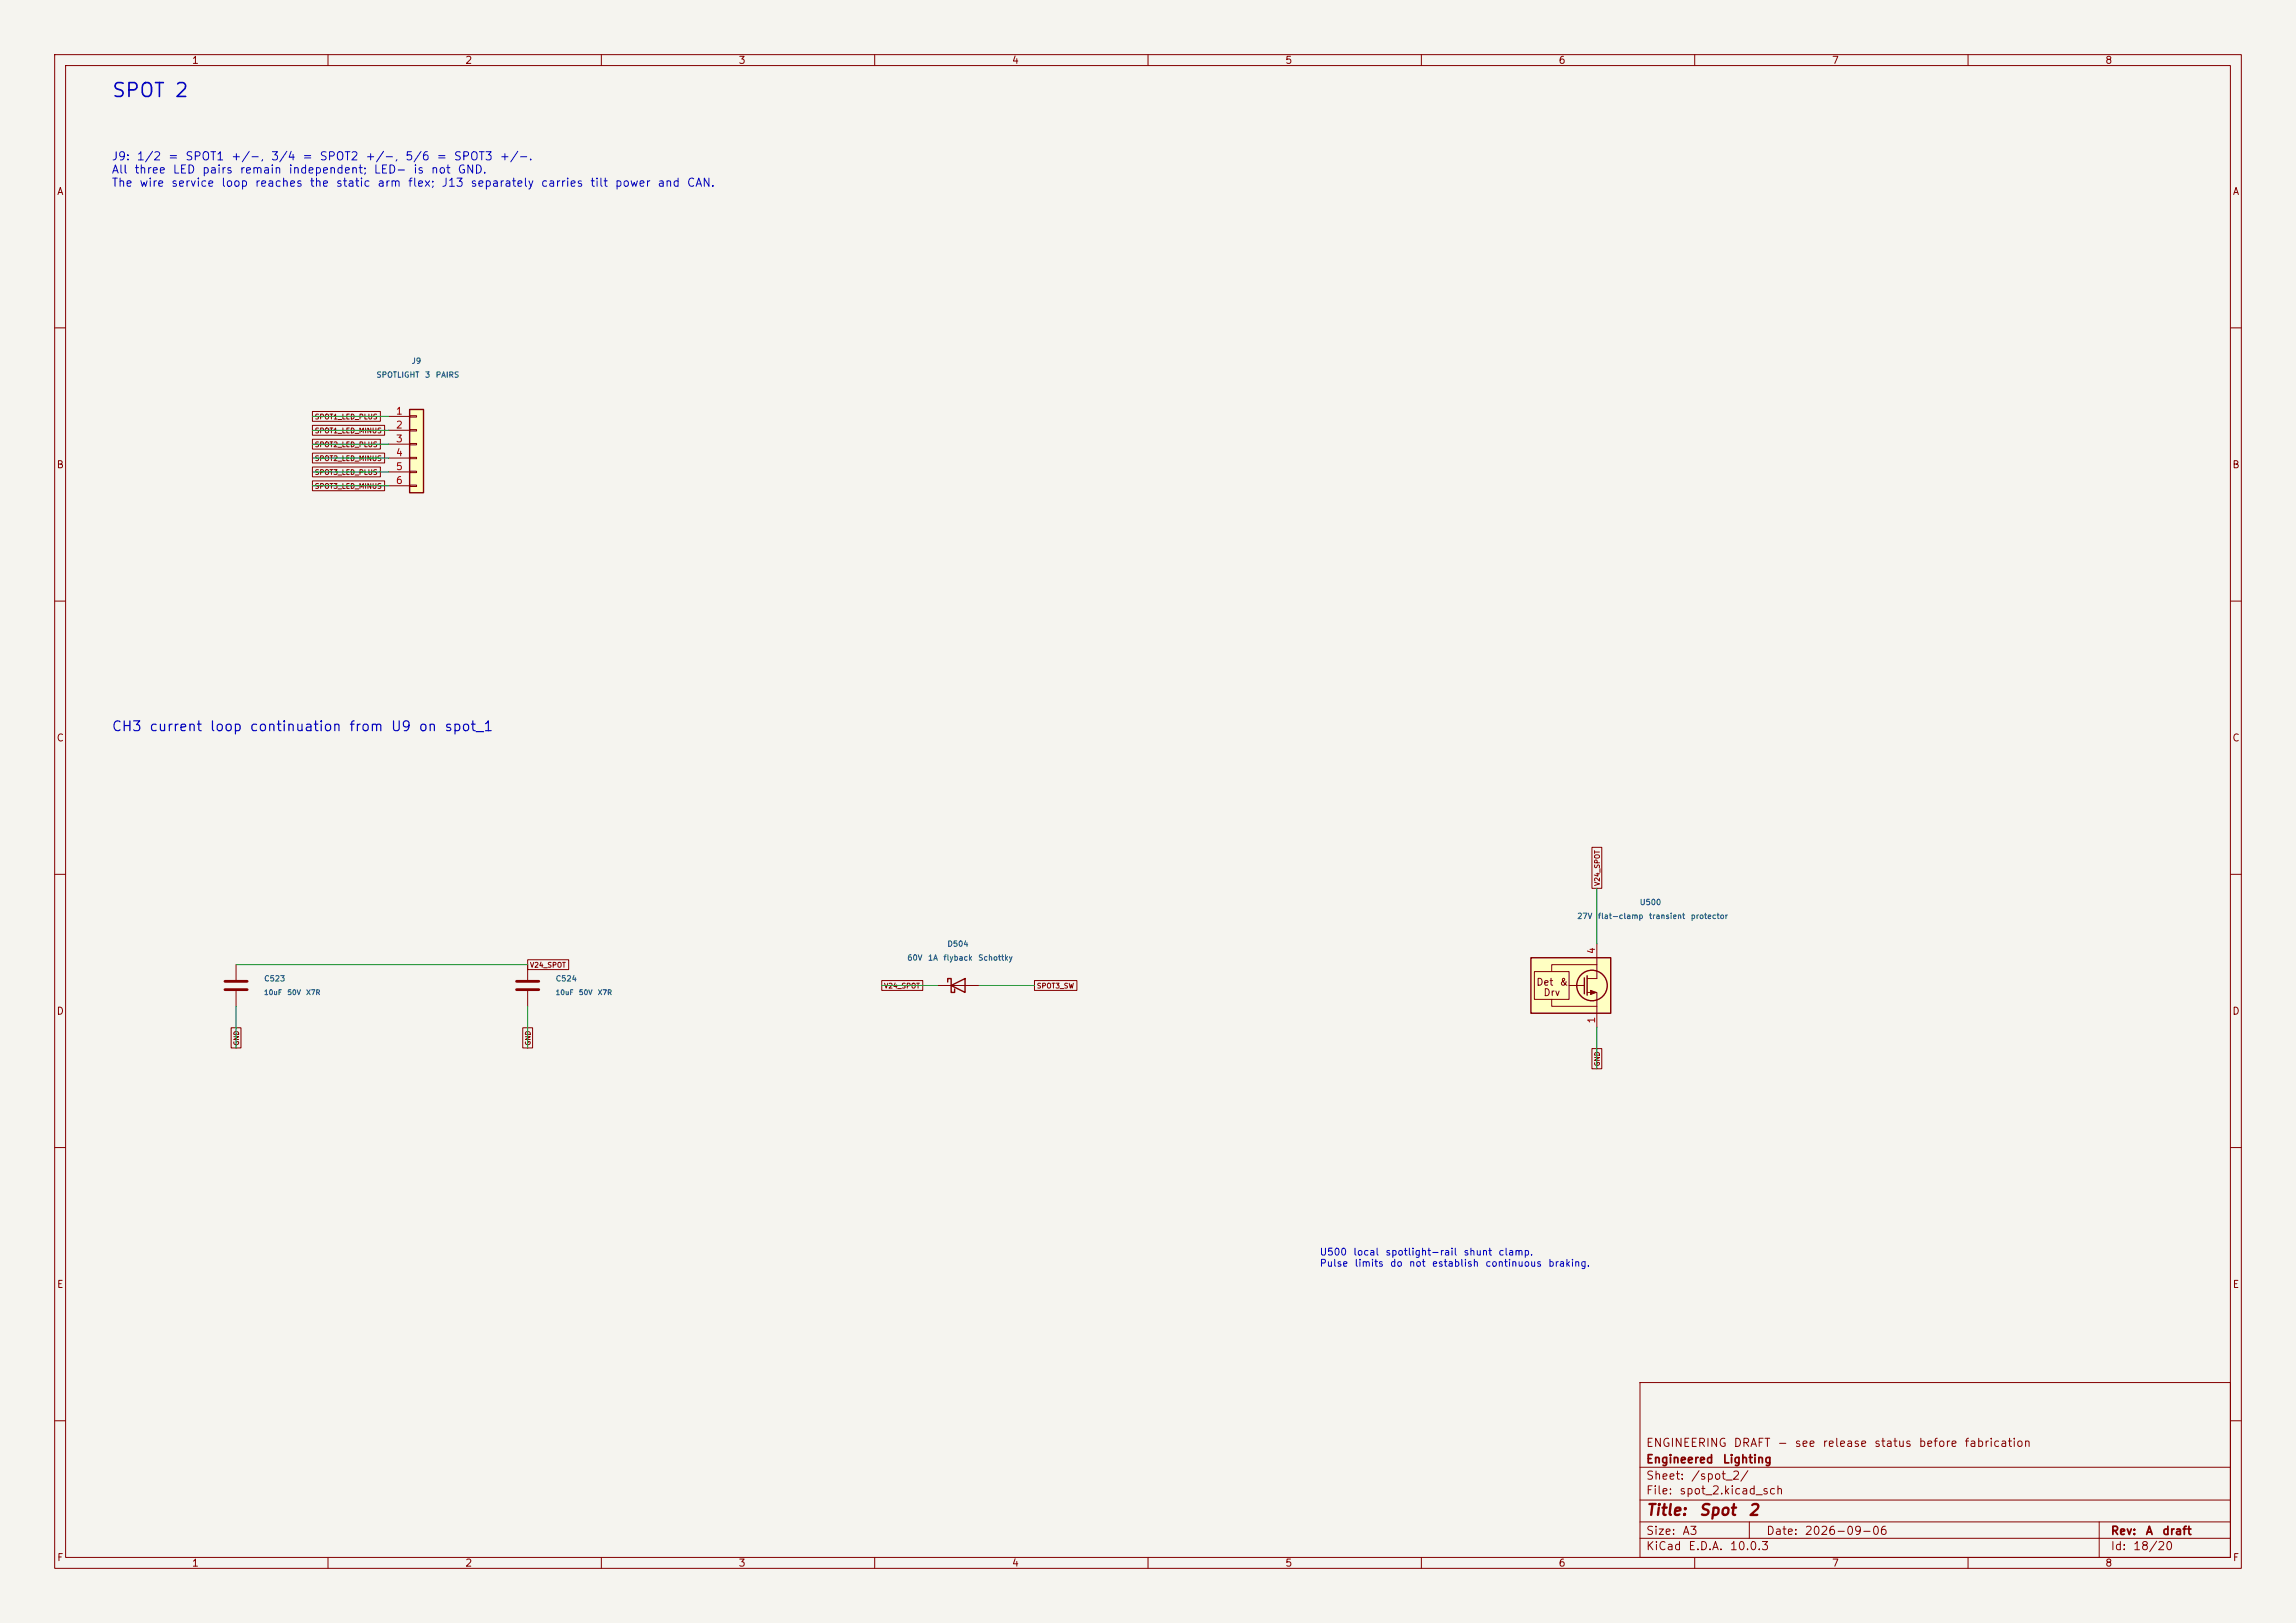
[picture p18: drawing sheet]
<svg xmlns="http://www.w3.org/2000/svg" width="420mm" height="297mm" viewBox="0 0 420 297" stroke-linecap="round" stroke-linejoin="round" font-family="sans-serif">
<defs><g id="words">
<text font-size="2.5" fill="#0000c2" x="20.3" y="18.4">SPOT 2</text>
<g font-size="2" fill="#840000">
<text x="301" y="277.8">Title:</text>
<text x="310.7" y="277.8">Spot</text>
<text x="319.6" y="277.8">2</text>
</g>
<text font-size="1.8" fill="#0000c2" x="20.3" y="134.3">CH3 current loop continuation from U9 on spot_1</text>
<g font-size="1.5" fill="#0000c2">
<text x="20.3" y="29.7">J9:</text>
<text x="24.9" y="29.7">1/2</text>
<text x="30.6" y="29.7">=</text>
<text x="33.8" y="29.7">SPOT1</text>
<text x="42.2" y="29.7">+/-,</text>
<text x="49.5" y="29.7">3/4</text>
<text x="55.2" y="29.7">=</text>
<text x="58.3" y="29.7">SPOT2</text>
<text x="66.7" y="29.7">+/-,</text>
<text x="74" y="29.7">5/6</text>
<text x="79.7" y="29.7">=</text>
<text x="82.9" y="29.7">SPOT3</text>
<text x="91.3" y="29.7">+/-.</text>
<text x="20.3" y="32.1">All</text>
<text x="20.3" y="34.5">The</text>
<text x="24.5" y="32.1">three</text>
<text x="25.4" y="34.5">wire</text>
<text x="31.2" y="34.5">service</text>
<text x="31.5" y="32.1">LED</text>
<text x="36.9" y="32.1">pairs</text>
<text x="40.4" y="34.5">loop</text>
<text x="43.7" y="32.1">remain</text>
<text x="46.5" y="34.5">reaches</text>
<text x="52.7" y="32.1">independent;</text>
<text x="56.5" y="34.5">the</text>
<text x="61.3" y="34.5">static</text>
<text x="68.3" y="32.1">LED-</text>
<text x="68.9" y="34.5">arm</text>
<text x="74.5" y="34.5">flex;</text>
<text x="75.5" y="32.1">is</text>
<text x="78.7" y="32.1">not</text>
<text x="80.7" y="34.5">J13</text>
<text x="83.6" y="32.1">GND.</text>
<text x="86" y="34.5">separately</text>
<text x="98.8" y="34.5">carries</text>
<text x="107.8" y="34.5">tilt</text>
<text x="112.4" y="34.5">power</text>
<text x="120.2" y="34.5">and</text>
<text x="125.5" y="34.5">CAN.</text>
</g>
<g font-size="1.5" fill="#840000">
<text x="301" y="268.1">Engineered</text>
<text x="301" y="265.1">ENGINEERING</text>
<text x="315" y="268.1">Lighting</text>
<text x="317" y="265.1">DRAFT</text>
<text x="325" y="265.1">-</text>
<text x="328.2" y="265.1">see</text>
<text x="333.3" y="265.1">release</text>
<text x="342.7" y="265.1">status</text>
<text x="350.9" y="265.1">before</text>
<text x="359.2" y="265.1">fabrication</text>
<text x="301" y="273.8">File:</text>
<text x="301" y="271.1">Sheet:</text>
<text x="307.1" y="273.8">spot_2.kicad_sch</text>
<text x="309.2" y="271.1">/spot_2/</text>
<text x="301" y="281.2">Size:</text>
<text x="307.6" y="281.2">A3</text>
<text x="323" y="281.2">Date:</text>
<text x="330" y="281.2">2026-09-06</text>
<text x="386" y="281.2">Rev:</text>
<text x="392.4" y="281.2">A</text>
<text x="395.4" y="281.2">draft</text>
<text x="301" y="284">KiCad</text>
<text x="308.7" y="284">E.D.A.</text>
<text x="316.3" y="284">10.0.3</text>
<text x="386" y="284">Id:</text>
<text x="390.1" y="284">18/20</text>
</g>
<g font-size="1.3" fill="#840000">
<text x="35" y="12">1</text>
<text x="85" y="12">2</text>
<text x="135" y="12">3</text>
<text x="185" y="12">4</text>
<text x="235" y="12">5</text>
<text x="285" y="12">6</text>
<text x="335" y="12">7</text>
<text x="385" y="12">8</text>
<text x="10.3" y="36">A</text>
<text x="408.3" y="36">A</text>
<text x="10.3" y="86">B</text>
<text x="408.2" y="86">B</text>
<text x="10.3" y="136">C</text>
<text x="408.2" y="136">C</text>
<text x="10.3" y="186">D</text>
<text x="280.9" y="180.7">Det</text>
<text x="282.2" y="182.6">Drv</text>
<text x="285.2" y="180.7">&amp;</text>
<text x="408.2" y="186">D</text>
<text x="10.3" y="236">E</text>
<text x="408.3" y="236">E</text>
<text x="10.3" y="286">F</text>
<text x="35" y="287">1</text>
<text x="85" y="287">2</text>
<text x="135" y="287">3</text>
<text x="185" y="287">4</text>
<text x="235" y="287">5</text>
<text x="285" y="287">6</text>
<text x="335" y="287">7</text>
<text x="385" y="287">8</text>
<text x="408.3" y="286">F</text>
</g>
<g font-size="1.3" fill="#a90000">
<text x="72.3" y="76.2">1</text>
<text x="72.3" y="78.7">2</text>
<text x="72.3" y="81.3">3</text>
<text x="72.3" y="83.8">4</text>
<text x="72.3" y="86.3">5</text>
<text x="72.3" y="88.9">6</text>
<text x="292.1" y="174.7" transform="rotate(-90 292.1 174.7)">4</text>
<text x="292.1" y="187.4" transform="rotate(-90 292.1 187.4)">1</text>
</g>
<g font-size="1.3" fill="#0000c2">
<text x="241.3" y="230.1">U500</text>
<text x="241.3" y="232.1">Pulse</text>
<text x="247.4" y="230.1">local</text>
<text x="247.7" y="232.1">limits</text>
<text x="253.3" y="230.1">spotlight-rail</text>
<text x="254.2" y="232.1">do</text>
<text x="257.6" y="232.1">not</text>
<text x="261.8" y="232.1">establish</text>
<text x="267.6" y="230.1">shunt</text>
<text x="271.6" y="232.1">continuous</text>
<text x="274" y="230.1">clamp.</text>
<text x="283.1" y="232.1">braking.</text>
</g>
<g font-size="1" fill="#006464">
<text x="68.8" y="69.3">SPOTLIGHT</text>
<text x="75.2" y="66.8">J9</text>
<text x="77.6" y="69.3">3</text>
<text x="79.6" y="69.3">PAIRS</text>
<text x="299.9" y="165.9">U500</text>
<text x="173.2" y="173.5">D504</text>
<text x="288.4" y="168.4">27V</text>
<text x="292.2" y="168.4">flat-clamp</text>
<text x="301.5" y="168.4">transient</text>
<text x="309.2" y="168.4">protector</text>
<text x="48.2" y="179.8">C523</text>
<text x="101.6" y="179.8">C524</text>
<text x="165.9" y="176">60V</text>
<text x="169.7" y="176">1A</text>
<text x="172.5" y="176">flyback</text>
<text x="178.8" y="176">Schottky</text>
</g>
<g font-size=".9" fill="#840000">
<text x="57.5" y="77">SPOT1_LED_PLUS</text>
<text x="57.5" y="82">SPOT2_LED_PLUS</text>
<text x="57.5" y="79.5">SPOT1_LED_MINUS</text>
<text x="57.5" y="89.7">SPOT3_LED_MINUS</text>
<text x="57.5" y="84.6">SPOT2_LED_MINUS</text>
<text x="57.5" y="87.1">SPOT3_LED_PLUS</text>
<text x="292.9" y="162.2" transform="rotate(-90 292.9 162.2)">V24_SPOT</text>
<text x="96.9" y="177.3">V24_SPOT</text>
<text x="161.6" y="181.1">V24_SPOT</text>
<text x="189.6" y="181.1">SPOT3_SW</text>
<text x="43.9" y="191.4" transform="rotate(-90 43.9 191.4)">GND</text>
<text x="97.3" y="191.4" transform="rotate(-90 97.3 191.4)">GND</text>
<text x="292.9" y="195.2" transform="rotate(-90 292.9 195.2)">GND</text>
</g>
<g font-size=".9" fill="#006464">
<text x="48.2" y="182.3">10uF</text>
<text x="52.5" y="182.3">50V</text>
<text x="55.9" y="182.3">X7R</text>
<text x="101.5" y="182.3">10uF</text>
<text x="105.8" y="182.3">50V</text>
<text x="109.3" y="182.3">X7R</text>
</g>
</g></defs>
<path d="M0 0h420v297h-420z" fill="#f5f4ef" stroke="#f5f4ef" stroke-width=".18"/>
<g fill="none" stroke="#840000" stroke-width=".18">
<path d="M10 10h400v277h-400zM12 12h396v273h-396zM60 10v2M110 10v2M160 10v2M210 10v2M260 10v2M310 10v2M360 10v2M10 60h2M408 60h2M10 110h2"/>
<path d="M408 110h2M10 160h2M408 160h2M10 210h2M408 210h2M300 253h108v32h-108zM10 260h2M300 278.5h108M300 274.5h108M300 268.5h108M320 278.5v3M384 278.5v6.5"/>
<path d="M408 260h2M60 285v2M110 285v2M160 285v2M210 285v2M260 285v2M300 281.5h108M310 285v2M360 285v2"/>
</g>
<path d="M74.9 74.9h2.6v15.3h-2.6z" fill="#ffffc2"/>
<path d="M74.9 74.9h2.6v15.3h-2.6z" fill="none" stroke="#840000" stroke-width=".25"/>
<path d="M71.1 76.2h3.8M71.1 78.7h3.8M74.9 76.1h1.3v.2h-1.3zM74.9 78.6h1.3v.3h-1.3zM71.1 81.3h3.8M71.1 83.8h3.8M71.1 86.4h3.8M71.1 88.9h3.8M74.9 81.2h1.3v.2h-1.3zM74.9 83.7h1.3v.2h-1.3zM74.9 86.2h1.3v.3h-1.3zM74.9 88.8h1.3v.2h-1.3z" fill="none" stroke="#840000" stroke-width=".18"/>
<path d="M280 175.3h14.6v10.1h-14.6z" fill="#ffffc2"/>
<g fill="none" stroke="#840000" stroke-width=".18">
<path d="M57.1 75.3h12.5v1.8h-12.5zM57.1 77.8h13.3v1.8h-13.3zM57.1 88h13.3v1.8h-13.3zM57.1 82.9h13.3v1.8h-13.3zM57.1 85.5h12.5v1.8h-12.5zM57.1 80.4h12.5v1.8h-12.5zM291.2 155.1h1.8v7.5h-1.8zM43.2 176.5v2.8M96.5 175.6h7.5v1.8h-7.5zM96.5 176.5v2.8M161.3 179.4h7.5v1.8h-7.5zM189.2 179.4h7.8v1.8h-7.8z"/>
<path d="M280.7 177.8h6.3v5.1h-6.3zM292.1 176.5h-8.3v1.3M292.1 172.7v6.4h-1.8M42.3 188.1h1.8v3.7h-1.8zM43.2 181.4v2.8M95.6 188.1h1.8v3.7h-1.8zM96.5 181.4v2.8M171.4 180.3h7.7M283.8 182.9v1.3h8.3M287 180.3h2.8M290.3 181.6h1.8v6.4M291.2 191.9h1.8v3.7h-1.8z"/>
</g>
<g fill="none" stroke="#840000" stroke-width=".25">
<path d="M173.4 179.7v-.6h.6v2.5h.6v-.6M280 175.3h14.6v10.1h-14.6zM289.8 178.9v3M290.3 178.6v3.5M174 180.3l2.5-1.2v2.5z"/>
<circle cx="291.2" cy="180.3" r="2.79"/>
</g>
<path d="M291 181.2l1 .4-1 .4z" fill="#840000" stroke="#840000" stroke-width=".18"/>
<path d="M41.1 179.6h4.1M94.5 179.6h4.1M41.1 181.1h4.1M94.5 181.1h4.1" fill="none" stroke="#840000" stroke-width=".51"/>
<g fill="none" stroke="#009600" stroke-width=".18">
<path d="M57.1 76.2h14M57.1 78.7h14M57.1 86.4h14M57.1 81.3h14M57.1 83.8h14M57.1 88.9h14M43.2 176.5h53.3M292.1 162.6v10.1M43.2 184.2v7.6M96.5 184.2v7.6M161.3 180.3h10.1M179.1 180.3h10.1"/>
<path d="M292.1 188v7.6"/>
</g>
<use href="#words"/>
</svg>
